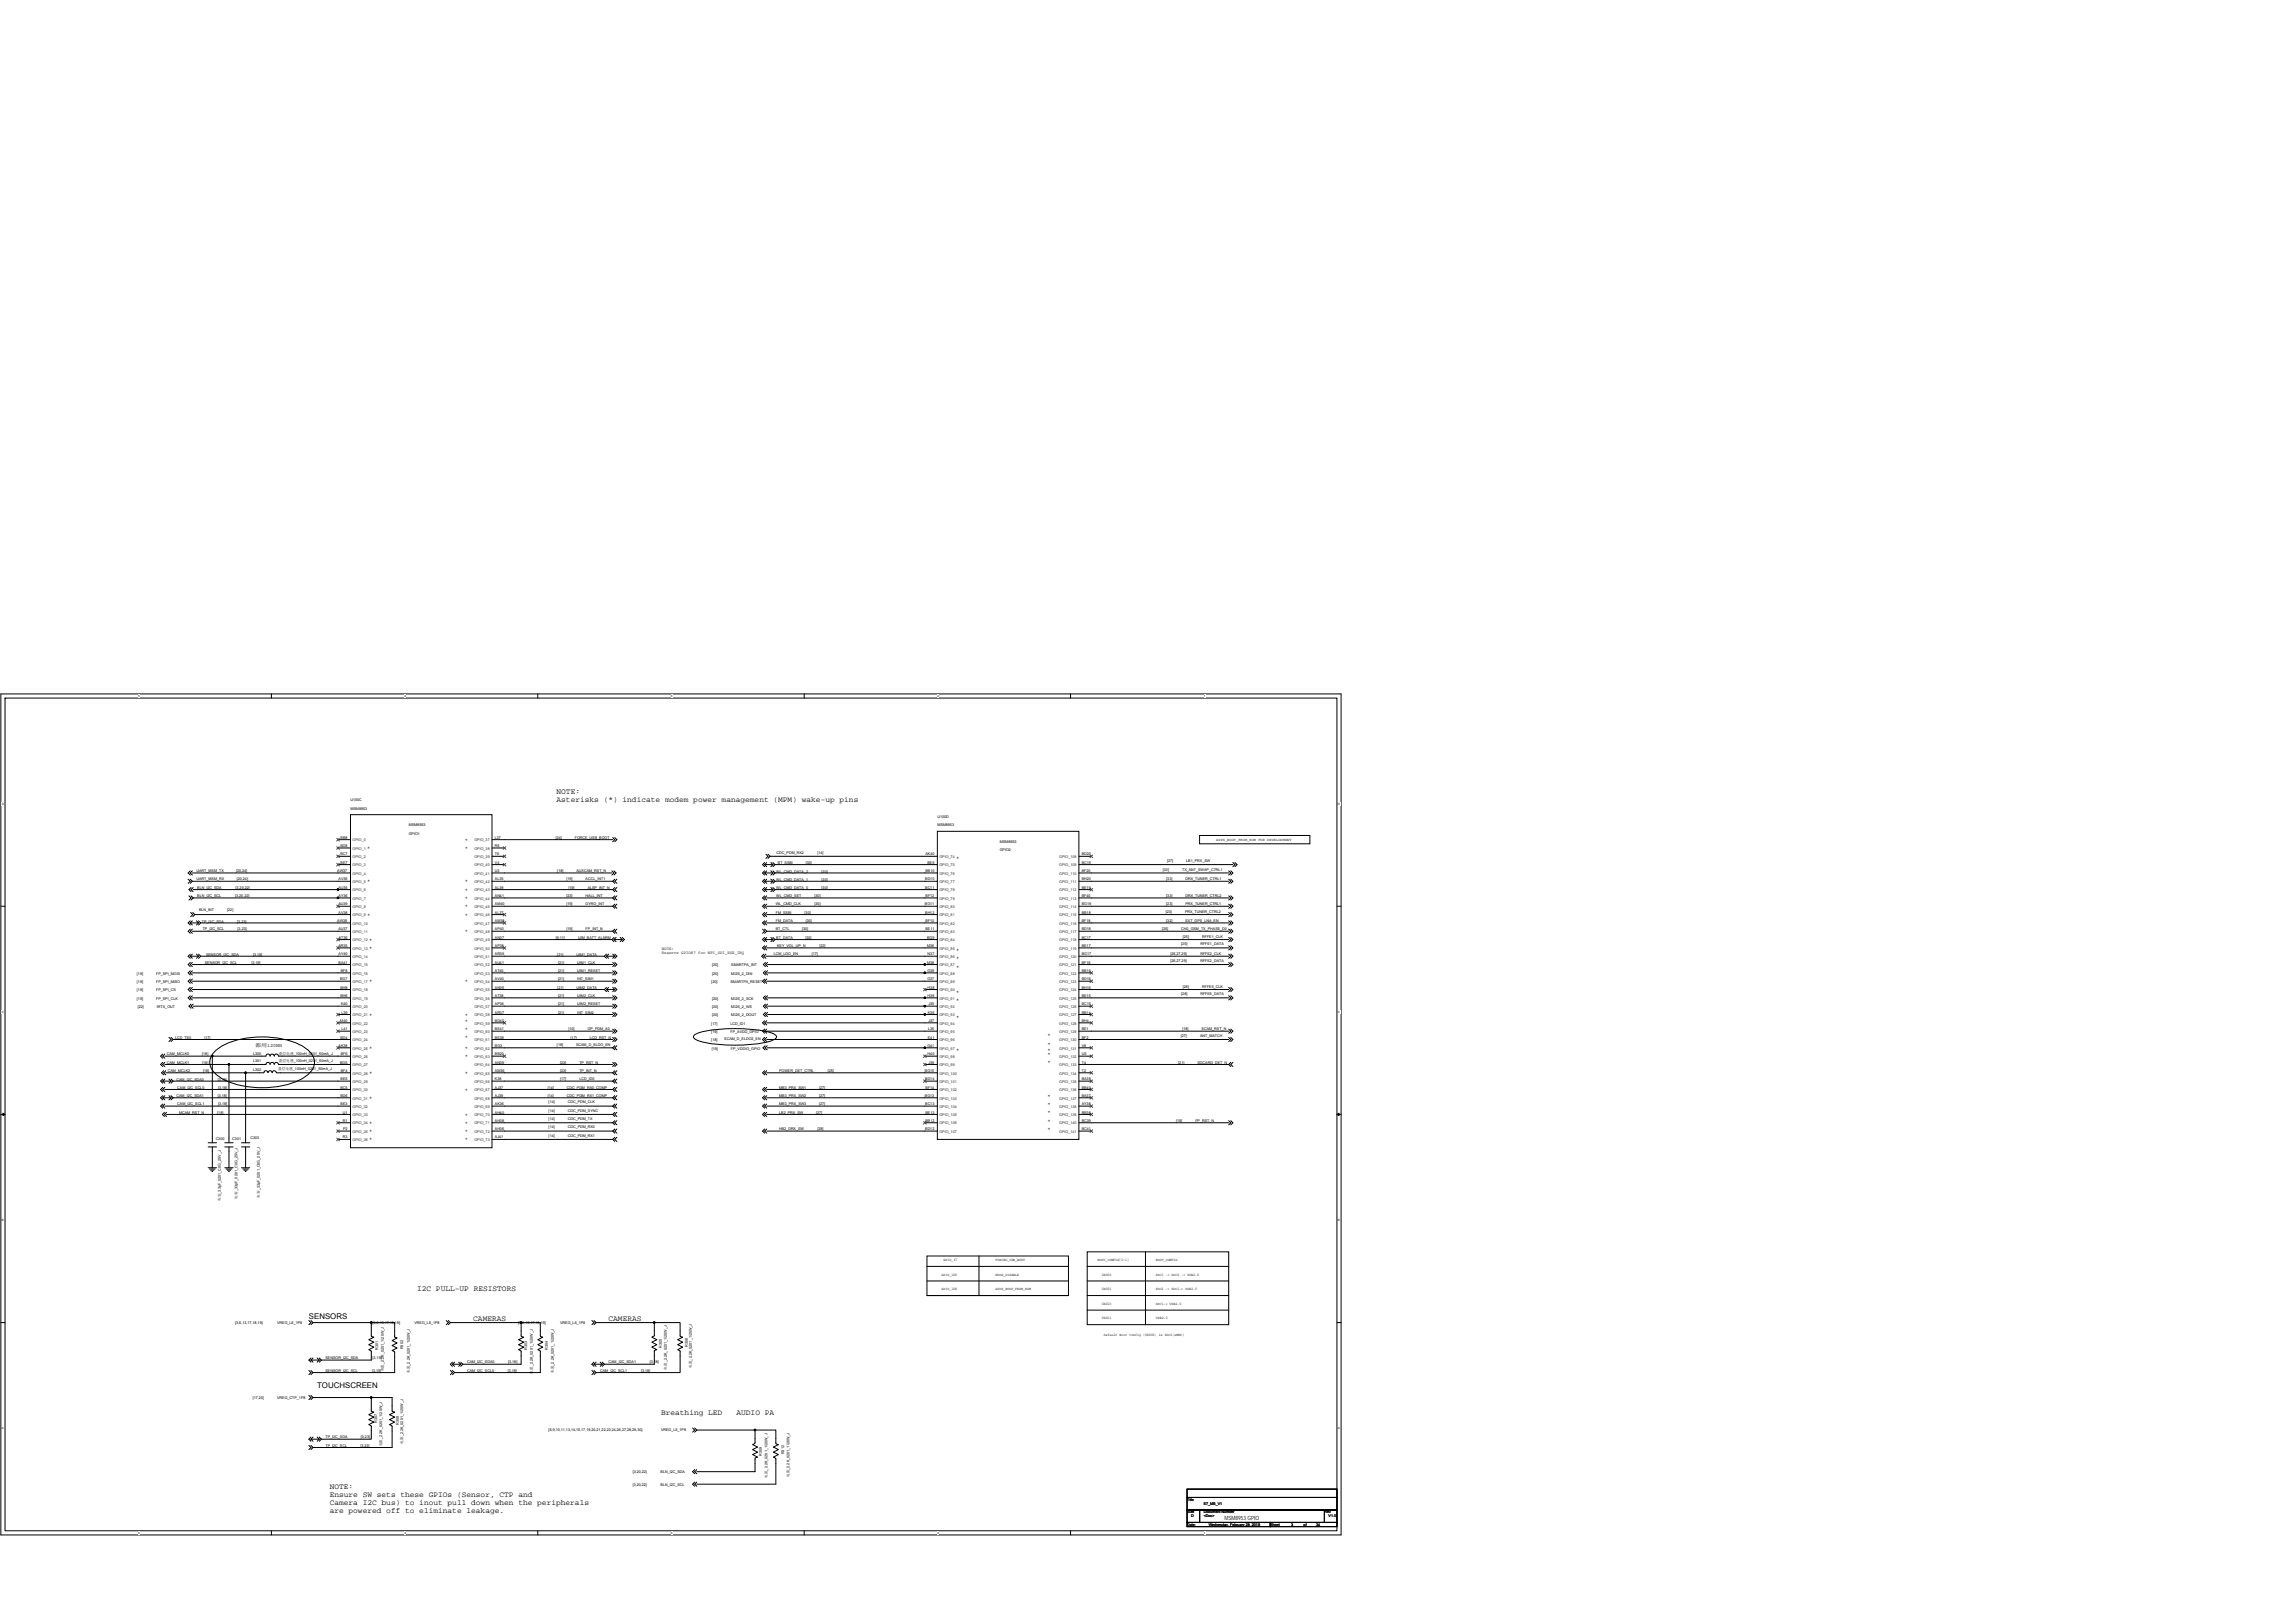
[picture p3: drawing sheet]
<svg xmlns="http://www.w3.org/2000/svg" width="420mm" height="297mm" viewBox="0 0 420 297" stroke-linecap="round" stroke-linejoin="round" font-family="sans-serif">
<defs><g id="words">
<g font-size="1.4">
<text x="101.9" y="145.3">NOTE:</text>
<text x="101.9" y="146.7">Asterisks (*) indicate modem power management (MPM) wake-up pins</text>
<text x="76.4" y="236.3">I2C PULL-UP RESISTORS</text>
<text x="56.5" y="241.4">SENSORS</text>
<text x="86.6" y="241.7">CAMERAS</text>
<text x="111.4" y="241.7">CAMERAS</text>
<text x="58.1" y="254">TOUCHSCREEN</text>
<text x="121" y="258.9">Breathing LED</text>
<text x="134.8" y="258.9">AUDIO PA</text>
<text x="60.4" y="272.5">NOTE:</text>
<text x="60.4" y="274">Ensure SW sets these GPIOs (Sensor, CTP and</text>
<text x="60.4" y="275.4">Camera I2C bus) to inout pull down when the peripherals</text>
<text x="60.4" y="276.9">are powered off to eliminate leakage.</text>
</g>
<text font-size="1.1" x="224.2" y="278.1">MSM8953 GPIO</text>
<g font-size="1">
<text x="67.2" y="155.6">*</text>
<text x="85.1" y="154.1">*</text>
<text x="85.1" y="155.6">*</text>
<text x="67.2" y="161.7">*</text>
<text x="85.1" y="161.7">*</text>
<text x="175" y="157.5">*</text>
<text x="67.2" y="167.8">*</text>
<text x="85.1" y="163.2">*</text>
<text x="85.1" y="164.7">*</text>
<text x="85.1" y="166.2">*</text>
<text x="85.1" y="167.8">*</text>
<text x="67.6" y="172.3">*</text>
<text x="67.6" y="173.9">*</text>
<text x="85.1" y="170.8">*</text>
<text x="67.6" y="180">*</text>
<text x="85.1" y="180">*</text>
<text x="175" y="174.2">*</text>
<text x="175" y="175.8">*</text>
<text x="175" y="177.3">*</text>
<text x="175" y="181.9">*</text>
<text x="175" y="183.4">*</text>
<text x="67.6" y="186.1">*</text>
<text x="85.1" y="186.1">*</text>
<text x="85.1" y="187.2">*</text>
<text x="85.1" y="188.7">*</text>
<text x="85.1" y="190.2">*</text>
<text x="175" y="186.4">*</text>
<text x="191.8" y="189.9">*</text>
<text x="191.8" y="191.4">*</text>
<text x="67.6" y="192.2">*</text>
<text x="67.6" y="196.7">*</text>
<text x="85.1" y="196.7">*</text>
<text x="85.1" y="192.2">*</text>
<text x="85.1" y="193.7">*</text>
<text x="175" y="192.5">*</text>
<text x="191.8" y="192.5">*</text>
<text x="191.8" y="193.3">*</text>
<text x="191.8" y="194.8">*</text>
<text x="67.6" y="201.3">*</text>
<text x="85.1" y="199.8">*</text>
<text x="191.8" y="200.9">*</text>
<text x="191.8" y="202.4">*</text>
<text x="191.8" y="204">*</text>
<text x="67.6" y="205.9">*</text>
<text x="67.6" y="207.4">*</text>
<text x="67.6" y="208.9">*</text>
<text x="85.1" y="208.9">*</text>
<text x="85.1" y="207.4">*</text>
<text x="85.1" y="205.9">*</text>
<text x="85.1" y="204.3">*</text>
<text x="191.8" y="205.5">*</text>
<text x="191.8" y="207">*</text>
</g>
<text font-size=".9" x="46.7" y="191.6">都用120NH</text>
<g font-size=".7">
<text x="64.2" y="146.7">U100C</text>
<text x="64.2" y="148.2">MSM8953</text>
<text x="171.6" y="149.7">U100D</text>
<text x="62.3" y="155">BD8</text>
<text x="62.4" y="153.5">BB8</text>
<text x="74.8" y="152.8">GPIO1</text>
<text x="74.8" y="151.2">MSM8953</text>
<text x="90.6" y="155">R5</text>
<text x="90.6" y="153.5">L37</text>
<text x="101.7" y="153.5">[24]</text>
<text x="105.2" y="153.5">FORCE_USB_BOOT</text>
<text x="171.6" y="151.2">MSM8953</text>
<text x="183" y="155.8">GPIO2</text>
<text x="183" y="154.3">MSM8953</text>
<text x="222.7" y="153.9">APPS_BOOT_FROM_ROM FOR DEVELOPMENT</text>
<text x="36" y="161.1">UART_MSM_RX</text>
<text x="36" y="159.6">UART_MSM_TX</text>
<text x="43.2" y="159.6">[20,24]</text>
<text x="43.4" y="161.1">[20,24]</text>
<text x="61.8" y="159.6">AW37</text>
<text x="62" y="161.1">AV36</text>
<text x="62.3" y="156.5">BC7</text>
<text x="62.4" y="158.1">BE7</text>
<text x="90.6" y="161.1">AL35</text>
<text x="90.6" y="159.6">U3</text>
<text x="90.6" y="158.1">V4</text>
<text x="90.6" y="156.5">T6</text>
<text x="102" y="159.6">[18]</text>
<text x="103.7" y="161.1">[19]</text>
<text x="105.5" y="159.6">AUXCAM_RST_N</text>
<text x="107.2" y="161.1">ACCL_INT1</text>
<text x="142.1" y="161.2">WL_CMD_DATA_1</text>
<text x="142.1" y="159.7">WL_CMD_DATA_2</text>
<text x="142.2" y="156.3">CDC_PDM_RX2</text>
<text x="142.4" y="158.2">BT_SSBI</text>
<text x="147.5" y="158.2">[30]</text>
<text x="149.7" y="156.3">[14]</text>
<text x="150.4" y="161.2">[30]</text>
<text x="150.4" y="159.7">[30]</text>
<text x="169.4" y="161.1">BD10</text>
<text x="169.4" y="159.6">BB10</text>
<text x="169.4" y="156.5">AK40</text>
<text x="169.8" y="158.1">BE9</text>
<text x="198" y="161.1">BH20</text>
<text x="198" y="159.6">BF20</text>
<text x="198" y="158.1">BC19</text>
<text x="198" y="156.5">BD20</text>
<text x="212.9" y="159.3">[33]</text>
<text x="213.5" y="161.1">[33]</text>
<text x="213.7" y="157.8">[27]</text>
<text x="216.4" y="159.3">TX_ANT_SWAP_CTRL1</text>
<text x="217" y="161.1">DRX_TUNER_CTRL1</text>
<text x="217.2" y="157.8">LB1_PRX_SW</text>
<text x="36.1" y="164.2">BLN_I2C_SCL</text>
<text x="36.1" y="162.7">BLN_I2C_SDA</text>
<text x="36.4" y="166.8">BLN_INT</text>
<text x="41.6" y="166.8">[22]</text>
<text x="43.1" y="164.2">[3,20,22]</text>
<text x="43.1" y="162.7">[3,20,22]</text>
<text x="61.9" y="165.7">AU39</text>
<text x="61.9" y="162.6">AU35</text>
<text x="62" y="164.2">AY36</text>
<text x="62" y="167.2">AV38</text>
<text x="90.6" y="167.2">AL37</text>
<text x="90.6" y="165.7">AM40</text>
<text x="90.6" y="162.6">AL39</text>
<text x="90.6" y="164.2">AN41</text>
<text x="103.7" y="165.7">[19]</text>
<text x="103.7" y="164.2">[23]</text>
<text x="104.1" y="162.7">[19]</text>
<text x="107.2" y="165.7">GYRO_INT</text>
<text x="107.2" y="164.2">HALL_INT</text>
<text x="107.6" y="162.7">ALSP_INT_N</text>
<text x="142" y="165.7">WL_CMD_CLK</text>
<text x="142" y="167.2">FM_SSBI</text>
<text x="142.1" y="162.8">WL_CMD_DATA_0</text>
<text x="142.1" y="164.2">WL_CMD_SET</text>
<text x="147.3" y="167.2">[30]</text>
<text x="149.1" y="165.7">[30]</text>
<text x="149.1" y="164.2">[30]</text>
<text x="150.4" y="162.8">[30]</text>
<text x="169.3" y="165.7">BG11</text>
<text x="169.4" y="167.2">BH12</text>
<text x="169.4" y="162.6">BC11</text>
<text x="169.4" y="164.2">BF12</text>
<text x="198" y="167.2">BB18</text>
<text x="198" y="165.7">BG19</text>
<text x="198" y="164.2">BF40</text>
<text x="198" y="162.6">BE19</text>
<text x="213.4" y="167.1">[23]</text>
<text x="213.5" y="165.7">[23]</text>
<text x="213.5" y="164.2">[33]</text>
<text x="216.9" y="167.1">PRX_TUNER_CTRL2</text>
<text x="217" y="165.7">PRX_TUNER_CTRL1</text>
<text x="217" y="164.2">DRX_TUNER_CTRL2</text>
<text x="37" y="168.8">TP_I2C_SDA</text>
<text x="37.1" y="170.3">TP_I2C_SCL</text>
<text x="43.4" y="168.8">[3,23]</text>
<text x="43.5" y="170.3">[3,23]</text>
<text x="61.8" y="168.7">AW39</text>
<text x="61.9" y="170.3">AU37</text>
<text x="61.9" y="173.3">AR35</text>
<text x="62" y="171.8">AT36</text>
<text x="90.6" y="173.3">AP38</text>
<text x="90.6" y="171.8">AN37</text>
<text x="90.6" y="170.3">AP40</text>
<text x="90.6" y="168.7">AM38</text>
<text x="101.7" y="171.9">[9,11]</text>
<text x="103.7" y="170.3">[19]</text>
<text x="105.8" y="171.9">UIM_BATT_ALARM</text>
<text x="107.2" y="170.3">FP_INT_N</text>
<text x="121.2" y="173.9">NOTE:</text>
<text x="142" y="170.3">BT_CTL</text>
<text x="142" y="168.8">FM_DATA</text>
<text x="142.1" y="171.9">BT_DATA</text>
<text x="142.3" y="173.3">KEY_VOL_UP_N</text>
<text x="146.8" y="170.3">[30]</text>
<text x="147.5" y="171.9">[30]</text>
<text x="147.5" y="168.8">[30]</text>
<text x="150" y="173.3">[22]</text>
<text x="169.4" y="170.3">BE11</text>
<text x="169.4" y="168.7">BF10</text>
<text x="169.7" y="171.8">BG9</text>
<text x="169.7" y="173.3">M36</text>
<text x="198" y="173.3">BE17</text>
<text x="198" y="171.8">BC17</text>
<text x="198" y="170.3">BD18</text>
<text x="198" y="168.7">BF18</text>
<text x="212.8" y="170.1">[25]</text>
<text x="213.5" y="168.8">[32]</text>
<text x="216.3" y="173">[25]</text>
<text x="216.3" y="170.1">CH0_GSM_TX_PHASE_D0</text>
<text x="216.6" y="171.7">[25]</text>
<text x="217" y="168.8">EXT_GPS_LNA_EN</text>
<text x="219.8" y="173">RFFE1_DATA</text>
<text x="220.1" y="171.7">RFFE1_CLK</text>
<text x="25.1" y="178.4">[19]</text>
<text x="25.1" y="179.9">[19]</text>
<text x="28.6" y="178.4">FP_SPI_MOSI</text>
<text x="28.6" y="179.9">FP_SPI_MISO</text>
<text x="37.5" y="176.4">SENSOR_I2C_SCL</text>
<text x="37.7" y="174.9">SENSOR_I2C_SDA</text>
<text x="46" y="176.4">[3,19]</text>
<text x="46.3" y="174.9">[3,19]</text>
<text x="62" y="174.8">AY40</text>
<text x="62" y="176.4">BA41</text>
<text x="62.3" y="179.4">BG7</text>
<text x="62.4" y="177.9">BF8</text>
<text x="90.6" y="179.4">AV40</text>
<text x="90.6" y="177.9">AT40</text>
<text x="90.6" y="176.4">AU41</text>
<text x="90.6" y="174.8">AR39</text>
<text x="102" y="174.9">[21]</text>
<text x="102.2" y="177.9">[21]</text>
<text x="102.2" y="176.4">[21]</text>
<text x="102.2" y="179.4">[21]</text>
<text x="105.5" y="174.9">UIM1_DATA</text>
<text x="105.7" y="177.9">UIM1_RESET</text>
<text x="105.7" y="176.4">UIM1_CLK</text>
<text x="105.7" y="179.4">INT_SIM1</text>
<text x="121.2" y="174.7">Reserve GPIO87 for NFC_SPI_ESE_IRQ</text>
<text x="130.2" y="179.9">[20]</text>
<text x="130.4" y="178.4">[20]</text>
<text x="130.4" y="176.8">[20]</text>
<text x="133.7" y="179.9">SMARTPA_RESET</text>
<text x="133.9" y="178.4">MI2S_2_DIN</text>
<text x="133.9" y="176.8">SMARTPA_INT</text>
<text x="141.7" y="174.9">LCM_LDO_EN</text>
<text x="148.6" y="174.9">[17]</text>
<text x="169.7" y="176.4">M38</text>
<text x="169.8" y="179.4">G37</text>
<text x="169.8" y="177.9">G39</text>
<text x="169.8" y="174.8">N37</text>
<text x="198" y="179.4">BD16</text>
<text x="198" y="177.9">BB16</text>
<text x="198" y="176.4">BF16</text>
<text x="198" y="174.8">BG17</text>
<text x="214.3" y="174.7">[26,27,29]</text>
<text x="214.3" y="176.1">[26,27,29]</text>
<text x="219.8" y="174.7">RFFE2_CLK</text>
<text x="219.8" y="176.1">RFFE2_DATA</text>
<text x="25.1" y="182.9">[19]</text>
<text x="25.1" y="181.4">[19]</text>
<text x="25.2" y="184.5">[22]</text>
<text x="28.6" y="182.9">FP_SPI_CLK</text>
<text x="28.6" y="181.4">FP_SPI_CS</text>
<text x="28.7" y="184.5">IRTX_OUT</text>
<text x="62.3" y="182.5">BH6</text>
<text x="62.3" y="180.9">BH8</text>
<text x="62.4" y="184">K40</text>
<text x="62.5" y="185.5">L39</text>
<text x="90.6" y="180.9">AN35</text>
<text x="90.6" y="185.5">AR37</text>
<text x="90.6" y="184">AP36</text>
<text x="90.6" y="182.5">AT38</text>
<text x="102" y="181">[21]</text>
<text x="102.2" y="182.5">[21]</text>
<text x="102.2" y="184">[21]</text>
<text x="102.2" y="185.5">[21]</text>
<text x="105.5" y="181">UIM2_DATA</text>
<text x="105.7" y="182.5">UIM2_CLK</text>
<text x="105.7" y="184">UIM2_RESET</text>
<text x="105.7" y="185.5">INT_SIM2</text>
<text x="130.4" y="182.9">[20]</text>
<text x="130.4" y="184.5">[20]</text>
<text x="130.4" y="186">[20]</text>
<text x="133.9" y="182.9">MI2S_2_SCK</text>
<text x="133.9" y="184.5">MI2S_2_WS</text>
<text x="133.9" y="186">MI2S_2_DOUT</text>
<text x="169.8" y="182.5">H36</text>
<text x="169.8" y="180.9">H38</text>
<text x="169.9" y="185.5">K36</text>
<text x="170" y="184">J35</text>
<text x="198" y="185.5">BB14</text>
<text x="198" y="184">BC15</text>
<text x="198" y="182.5">BE15</text>
<text x="198" y="180.9">BH16</text>
<text x="216.3" y="182.2">[28]</text>
<text x="216.6" y="180.8">[28]</text>
<text x="219.8" y="182.2">RFFE5_DATA</text>
<text x="220.1" y="180.8">RFFE5_CLK</text>
<text x="32.1" y="190.1">LCD_TE0</text>
<text x="37.4" y="190.1">[17]</text>
<text x="62" y="191.6">AK38</text>
<text x="62.3" y="187">M40</text>
<text x="62.3" y="190.1">BD4</text>
<text x="62.5" y="188.6">L41</text>
<text x="90.6" y="191.6">BG3</text>
<text x="90.6" y="190.1">BE39</text>
<text x="90.6" y="188.6">BE41</text>
<text x="90.6" y="187">BD40</text>
<text x="102" y="191.4">[18]</text>
<text x="104.1" y="188.6">[10]</text>
<text x="104.5" y="190.1">[17]</text>
<text x="105.5" y="191.4">SCAM_D_ELDO_EN</text>
<text x="107.6" y="188.6">GP_PDM_A0</text>
<text x="108" y="190.1">LCD_RST_N</text>
<text x="130.2" y="187.5">[17]</text>
<text x="130.2" y="189">[19]</text>
<text x="130.2" y="190.6">[18]</text>
<text x="132.6" y="190.4">SCAM_D_ELDO2_EN</text>
<text x="133.7" y="187.5">LCD_ID1</text>
<text x="133.7" y="189">FP_AVDD_GPIO</text>
<text x="169.8" y="191.6">G41</text>
<text x="169.9" y="190.1">E41</text>
<text x="169.9" y="188.6">L35</text>
<text x="170" y="187">J37</text>
<text x="198" y="191.6">V6</text>
<text x="198" y="190.1">BF2</text>
<text x="198" y="188.6">BE1</text>
<text x="198" y="187">BH4</text>
<text x="216.2" y="189.8">[27]</text>
<text x="216.5" y="188.6">[18]</text>
<text x="219.7" y="189.8">ANT_MATCH</text>
<text x="220" y="188.6">SCAM_RST_N</text>
<text x="30.6" y="194.7">CAM_MCLK1</text>
<text x="30.6" y="193.1">CAM_MCLK0</text>
<text x="30.7" y="196.2">CAM_MCLK2</text>
<text x="32.3" y="197.8">CAM_I2C_SDA0</text>
<text x="37" y="194.7">[18]</text>
<text x="37" y="193.1">[18]</text>
<text x="37.2" y="196.2">[18]</text>
<text x="39.9" y="197.8">[3,18]</text>
<text x="46.3" y="196">L302</text>
<text x="46.3" y="193">L300</text>
<text x="46.3" y="194.4">L301</text>
<text x="50.9" y="195.9">叠层电感_100nH_0201_50mA_J</text>
<text x="51.1" y="193">叠层电感_100nH_0201_50mA_J</text>
<text x="51.1" y="194.4">叠层电感_100nH_0201_50mA_J</text>
<text x="62.3" y="194.6">BG5</text>
<text x="62.4" y="197.7">BE5</text>
<text x="62.4" y="193.1">BF6</text>
<text x="62.4" y="196.2">BF4</text>
<text x="90.6" y="197.7">K38</text>
<text x="90.6" y="196.2">AM36</text>
<text x="90.6" y="194.6">AN39</text>
<text x="90.6" y="193.1">BB20</text>
<text x="102.6" y="194.7">[23]</text>
<text x="102.6" y="196.2">[23]</text>
<text x="102.6" y="197.7">[17]</text>
<text x="106.1" y="194.7">TP_RST_N</text>
<text x="106.1" y="196.2">TP_INT_N</text>
<text x="106.1" y="197.7">LCD_ID0</text>
<text x="130.3" y="192.1">[19]</text>
<text x="133.8" y="192.1">FP_VDDIO_GPIO</text>
<text x="142.7" y="196.2">POWER_DET_CTRL</text>
<text x="151.6" y="196.2">[25]</text>
<text x="169.3" y="196.2">BG15</text>
<text x="169.4" y="197.7">BD14</text>
<text x="169.8" y="193.1">H40</text>
<text x="170" y="194.6">J39</text>
<text x="198" y="197.7">BA39</text>
<text x="198" y="196.2">T2</text>
<text x="198" y="194.6">T4</text>
<text x="198" y="193.1">U5</text>
<text x="215.7" y="194.7">[21]</text>
<text x="219.2" y="194.7">SDCARD_DET_N</text>
<text x="32.3" y="200.9">CAM_I2C_SDA1</text>
<text x="32.5" y="202.3">CAM_I2C_SCL1</text>
<text x="32.5" y="199.2">CAM_I2C_SCL0</text>
<text x="32.8" y="203.8">MCAM_RST_N</text>
<text x="39.8" y="203.8">[18]</text>
<text x="39.9" y="200.9">[3,18]</text>
<text x="39.9" y="202.3">[3,18]</text>
<text x="39.9" y="199.2">[3,18]</text>
<text x="62.3" y="200.7">BD6</text>
<text x="62.3" y="199.2">BC5</text>
<text x="62.4" y="202.3">BE3</text>
<text x="62.8" y="203.8">U1</text>
<text x="90.6" y="203.8">AH40</text>
<text x="90.6" y="202.3">AK36</text>
<text x="90.6" y="200.7">AJ39</text>
<text x="90.6" y="199.2">AJ37</text>
<text x="100.3" y="199.2">[14]</text>
<text x="100.3" y="200.8">[14]</text>
<text x="100.4" y="201.9">[14]</text>
<text x="100.4" y="203.4">[14]</text>
<text x="103.8" y="199.2">CDC_PDM_RX0_COMP</text>
<text x="103.8" y="200.8">CDC_PDM_RX1_COMP</text>
<text x="103.9" y="201.9">CDC_PDM_CLK</text>
<text x="103.9" y="203.4">CDC_PDM_SYNC</text>
<text x="142.7" y="199.2">MB3_PRX_SW1</text>
<text x="142.7" y="200.8">MB3_PRX_SW2</text>
<text x="142.7" y="202.3">MB3_PRX_SW3</text>
<text x="142.7" y="203.8">LB2_PRX_SW</text>
<text x="149.4" y="203.8">[27]</text>
<text x="150" y="199.2">[27]</text>
<text x="150" y="200.8">[27]</text>
<text x="150" y="202.3">[27]</text>
<text x="169.3" y="200.7">BG13</text>
<text x="169.4" y="202.3">BC13</text>
<text x="169.4" y="203.8">BE13</text>
<text x="169.4" y="199.2">BF14</text>
<text x="198" y="203.8">BB38</text>
<text x="198" y="202.3">AY38</text>
<text x="198" y="200.7">BA37</text>
<text x="198" y="199.2">BB40</text>
<text x="39.5" y="208.7">C300</text>
<text x="42.5" y="208.7">C301</text>
<text x="45.9" y="208.5">C303</text>
<text x="62.8" y="208.4">R3</text>
<text x="62.8" y="205.3">R1</text>
<text x="62.8" y="206.8">P2</text>
<text x="90.6" y="208.4">AJ41</text>
<text x="90.6" y="205.3">AH38</text>
<text x="90.6" y="206.8">AH36</text>
<text x="100.4" y="205">[14]</text>
<text x="100.4" y="206.5">[14]</text>
<text x="100.4" y="208">[14]</text>
<text x="103.9" y="205">CDC_PDM_TX</text>
<text x="103.9" y="206.5">CDC_PDM_RX0</text>
<text x="103.9" y="208">CDC_PDM_RX1</text>
<text x="142.7" y="206.9">HB2_DRX_SW</text>
<text x="149.7" y="206.9">[28]</text>
<text x="169.4" y="206.8">BD12</text>
<text x="169.4" y="205.3">BB12</text>
<text x="198" y="206.8">BC41</text>
<text x="198" y="205.3">BC39</text>
<text x="215.3" y="205.3">[19]</text>
<text x="218.9" y="205.3">FP_RST_N</text>
<text x="40.4" y="219.8" transform="rotate(-90 40.4 219.8)">电容_33pF_0201_C0G_25V_J</text>
<text x="43.5" y="219.4" transform="rotate(-90 43.5 219.4)">电容_33pF_0201_C0G_25V_J</text>
<text x="47.6" y="219.2" transform="rotate(-90 47.6 219.2)">电容_33pF_0201_C0G_25V_J</text>
<text x="172.4" y="233.5">GPIO_106</text>
<text x="172.8" y="230.8">GPIO_37</text>
<text x="182.3" y="230.8">FORCED_USB_BOOT</text>
<text x="182.3" y="233.5">WDOG_DISABLE</text>
<text x="200.9" y="230.8">BOOT_CONFIG[3:1]</text>
<text x="201.7" y="233.5">0b000</text>
<text x="211.6" y="230.8">BOOT_CONFIG</text>
<text x="211.6" y="233.5">SDC1 -&gt; SDC2 -&gt; USB2.0</text>
<text x="172.4" y="236.2">GPIO_108</text>
<text x="182.3" y="236.2">APPS_BOOT_FROM_ROM</text>
<text x="201.7" y="236.2">0b001</text>
<text x="201.7" y="238.8">0b010</text>
<text x="211.6" y="236.2">SDC2 -&gt; SDC1-&gt; USB2.0</text>
<text x="211.6" y="238.8">SDC1-&gt; USB2.0</text>
<text x="43.1" y="242.3">[3,6,13,17,18,19]</text>
<text x="50.7" y="242.3">VREG_L6_1P8</text>
<text x="68.2" y="242.3">[3,6,13,17,18,19]</text>
<text x="75.9" y="242.3">VREG_L6_1P8</text>
<text x="94.9" y="242.3">[3,6,13,17,18,19]</text>
<text x="102.6" y="242.3">VREG_L6_1P8</text>
<text x="201.7" y="241.5">0b011</text>
<text x="202.1" y="244.5">Default Boot Config (0b000) is SDC1(eMMC)</text>
<text x="211.6" y="241.5">USB2.0</text>
<text x="59.6" y="248.8">SENSOR_I2C_SDA</text>
<text x="59.6" y="251.1">SENSOR_I2C_SCL</text>
<text x="68.1" y="251.1">[3,19]</text>
<text x="68.2" y="248.8">[3,19]</text>
<text x="69.2" y="247.1" transform="rotate(-90 69.2 247.1)">R301</text>
<text x="70.3" y="251" transform="rotate(-90 70.3 251)">电阻_2.2K_0201_1/20W_J</text>
<text x="73.8" y="246.9" transform="rotate(-90 73.8 246.9)">R302</text>
<text x="75" y="251.3" transform="rotate(-90 75 251.3)">电阻_2.2K_0201_1/20W_J</text>
<text x="85.5" y="249.5">CAM_I2C_SDA0</text>
<text x="85.5" y="251.1">CAM_I2C_SCL0</text>
<text x="93" y="251.1">[3,18]</text>
<text x="93" y="249.5">[3,18]</text>
<text x="96.5" y="247.1" transform="rotate(-90 96.5 247.1)">R303</text>
<text x="97.6" y="251.4" transform="rotate(-90 97.6 251.4)">电阻_2.2K_0201_1/20W_J</text>
<text x="100.3" y="247.1" transform="rotate(-90 100.3 247.1)">R304</text>
<text x="101.4" y="251.3" transform="rotate(-90 101.4 251.3)">电阻_2.2K_0201_1/20W_J</text>
<text x="109.9" y="251.1">CAM_I2C_SCL1</text>
<text x="111.4" y="249.5">CAM_I2C_SDA1</text>
<text x="117.4" y="251.1">[3,18]</text>
<text x="118.9" y="249.5">[3,18]</text>
<text x="121.2" y="246.6" transform="rotate(-90 121.2 246.6)">R305</text>
<text x="122.1" y="250.7" transform="rotate(-90 122.1 250.7)">电阻_2.2K_0201_1/20W_J</text>
<text x="125.9" y="246.5" transform="rotate(-90 125.9 246.5)">R306</text>
<text x="126.7" y="250.4" transform="rotate(-90 126.7 250.4)">电阻_2.2K_0201_1/20W_J</text>
<text x="46.3" y="256">[17,23]</text>
<text x="50.7" y="256">VREG_CTP_1P8</text>
<text x="59.6" y="263.2">TP_I2C_SDA</text>
<text x="66.1" y="263.2">[3,23]</text>
<text x="69.1" y="260.3" transform="rotate(-90 69.1 260.3)">R307</text>
<text x="73" y="260.8" transform="rotate(-90 73 260.8)">R308</text>
<text x="100.4" y="262">[6,9,10,11,13,14,15,17,19,20,21,22,23,24,26,27,28,29,30]</text>
<text x="121" y="262">VREG_L5_1P8</text>
<text x="59.6" y="264.8">TP_I2C_SCL</text>
<text x="66" y="264.8">[3,23]</text>
<text x="70" y="264.7" transform="rotate(-90 70 264.7)">电阻_2.2K_0201_1/20W_J</text>
<text x="73.8" y="264.2" transform="rotate(-90 73.8 264.2)">电阻_2.2K_0201_1/20W_J</text>
<text x="115.8" y="269.6">[3,20,22]</text>
<text x="120.9" y="269.6">BLN_I2C_SDA</text>
<text x="139.5" y="266.4" transform="rotate(-90 139.5 266.4)">R309</text>
<text x="143.6" y="266.1" transform="rotate(-90 143.6 266.1)">R312</text>
<text x="115.8" y="271.9">[3,20,22]</text>
<text x="120.9" y="271.9">BLN_I2C_SCL</text>
<text x="140.5" y="270.5" transform="rotate(-90 140.5 270.5)">电阻_2.2K_0201_1/20W_J</text>
<text x="144.5" y="270.3" transform="rotate(-90 144.5 270.3)">电阻_2.2K_0201_1/20W_J</text>
<text x="217.3" y="274.7">Title</text>
<text x="220.4" y="275.4">E7_MB_V1</text>
<text x="217.3" y="277">Size</text>
<text x="217.3" y="279.3">Date:</text>
<text x="218.1" y="277.7">D</text>
<text x="220.4" y="277">Document Number</text>
<text x="220.4" y="277.7">&lt;Doc&gt;</text>
<text x="221.3" y="279.3">Wednesday, February 28, 2018</text>
<text x="232.6" y="279.3">Sheet</text>
<text x="236.4" y="279.3">3</text>
<text x="238.7" y="279.3">of</text>
<text x="240.9" y="279.3">34</text>
<text x="242.5" y="277">Rev</text>
<text x="243.2" y="277.7">V1.0</text>
</g>
<g font-size=".7" fill="#333">
<text x="64.5" y="155.5">GPIO_1</text>
<text x="64.5" y="154">GPIO_0</text>
<text x="86.9" y="155.5">GPIO_38</text>
<text x="86.9" y="154">GPIO_37</text>
<text x="64.5" y="160.1">GPIO_4</text>
<text x="64.5" y="161.6">GPIO_5</text>
<text x="64.5" y="157">GPIO_2</text>
<text x="64.5" y="158.6">GPIO_3</text>
<text x="86.9" y="161.6">GPIO_42</text>
<text x="86.9" y="160.1">GPIO_41</text>
<text x="86.9" y="158.6">GPIO_40</text>
<text x="86.9" y="157">GPIO_39</text>
<text x="172" y="161.6">GPIO_77</text>
<text x="172" y="160.1">GPIO_76</text>
<text x="172" y="158.6">GPIO_75</text>
<text x="172" y="157">GPIO_74</text>
<text x="193.9" y="161.6">GPIO_111</text>
<text x="193.9" y="160.1">GPIO_110</text>
<text x="193.9" y="158.6">GPIO_109</text>
<text x="193.9" y="157">GPIO_108</text>
<text x="64.5" y="164.7">GPIO_7</text>
<text x="64.5" y="166.2">GPIO_8</text>
<text x="64.5" y="163.1">GPIO_6</text>
<text x="64.5" y="167.7">GPIO_9</text>
<text x="86.9" y="167.7">GPIO_46</text>
<text x="86.9" y="166.2">GPIO_45</text>
<text x="86.9" y="163.1">GPIO_43</text>
<text x="86.9" y="164.7">GPIO_44</text>
<text x="172" y="167.7">GPIO_81</text>
<text x="172" y="166.2">GPIO_80</text>
<text x="172" y="164.7">GPIO_79</text>
<text x="172" y="163.1">GPIO_78</text>
<text x="193.9" y="167.7">GPIO_115</text>
<text x="193.9" y="166.2">GPIO_114</text>
<text x="193.9" y="164.7">GPIO_113</text>
<text x="193.9" y="163.1">GPIO_112</text>
<text x="64.5" y="169.2">GPIO_10</text>
<text x="64.5" y="170.8">GPIO_11</text>
<text x="64.5" y="173.8">GPIO_13</text>
<text x="64.5" y="172.3">GPIO_12</text>
<text x="86.9" y="173.8">GPIO_50</text>
<text x="86.9" y="172.3">GPIO_49</text>
<text x="86.9" y="170.8">GPIO_48</text>
<text x="86.9" y="169.2">GPIO_47</text>
<text x="172" y="173.8">GPIO_85</text>
<text x="172" y="172.3">GPIO_84</text>
<text x="172" y="170.8">GPIO_83</text>
<text x="172" y="169.2">GPIO_82</text>
<text x="193.9" y="173.8">GPIO_119</text>
<text x="193.9" y="172.3">GPIO_118</text>
<text x="193.9" y="170.8">GPIO_117</text>
<text x="193.9" y="169.2">GPIO_116</text>
<text x="64.5" y="179.9">GPIO_17</text>
<text x="64.5" y="178.4">GPIO_16</text>
<text x="64.5" y="175.3">GPIO_14</text>
<text x="64.5" y="176.8">GPIO_15</text>
<text x="86.9" y="179.9">GPIO_54</text>
<text x="86.9" y="178.4">GPIO_53</text>
<text x="86.9" y="176.8">GPIO_52</text>
<text x="86.9" y="175.3">GPIO_51</text>
<text x="172" y="179.9">GPIO_89</text>
<text x="172" y="178.4">GPIO_88</text>
<text x="172" y="176.8">GPIO_87</text>
<text x="172" y="175.3">GPIO_86</text>
<text x="193.9" y="179.9">GPIO_123</text>
<text x="193.9" y="178.4">GPIO_122</text>
<text x="193.9" y="176.8">GPIO_121</text>
<text x="193.9" y="175.3">GPIO_120</text>
<text x="64.5" y="186">GPIO_21</text>
<text x="64.5" y="184.5">GPIO_20</text>
<text x="64.5" y="182.9">GPIO_19</text>
<text x="64.5" y="181.4">GPIO_18</text>
<text x="86.9" y="181.4">GPIO_55</text>
<text x="86.9" y="186">GPIO_58</text>
<text x="86.9" y="184.5">GPIO_57</text>
<text x="86.9" y="182.9">GPIO_56</text>
<text x="172" y="186">GPIO_93</text>
<text x="172" y="184.5">GPIO_92</text>
<text x="172" y="182.9">GPIO_91</text>
<text x="172" y="181.4">GPIO_90</text>
<text x="193.9" y="186">GPIO_127</text>
<text x="193.9" y="184.5">GPIO_126</text>
<text x="193.9" y="182.9">GPIO_125</text>
<text x="193.9" y="181.4">GPIO_124</text>
<text x="64.5" y="190.6">GPIO_24</text>
<text x="64.5" y="189">GPIO_23</text>
<text x="64.5" y="187.5">GPIO_22</text>
<text x="86.9" y="190.6">GPIO_61</text>
<text x="86.9" y="189">GPIO_60</text>
<text x="86.9" y="187.5">GPIO_59</text>
<text x="172" y="190.6">GPIO_96</text>
<text x="172" y="189">GPIO_95</text>
<text x="172" y="187.5">GPIO_94</text>
<text x="193.9" y="190.6">GPIO_130</text>
<text x="193.9" y="189">GPIO_129</text>
<text x="193.9" y="187.5">GPIO_128</text>
<text x="64.5" y="193.6">GPIO_26</text>
<text x="64.5" y="192.1">GPIO_25</text>
<text x="64.5" y="196.7">GPIO_28</text>
<text x="64.5" y="195.1">GPIO_27</text>
<text x="86.9" y="196.7">GPIO_65</text>
<text x="86.9" y="195.1">GPIO_64</text>
<text x="86.9" y="193.6">GPIO_63</text>
<text x="86.9" y="192.1">GPIO_62</text>
<text x="172" y="196.7">GPIO_100</text>
<text x="172" y="195.1">GPIO_99</text>
<text x="172" y="193.6">GPIO_98</text>
<text x="172" y="192.1">GPIO_97</text>
<text x="193.9" y="196.7">GPIO_134</text>
<text x="193.9" y="195.1">GPIO_133</text>
<text x="193.9" y="193.6">GPIO_132</text>
<text x="193.9" y="192.1">GPIO_131</text>
<text x="64.5" y="202.8">GPIO_32</text>
<text x="64.5" y="201.2">GPIO_31</text>
<text x="64.5" y="199.7">GPIO_30</text>
<text x="64.5" y="198.2">GPIO_29</text>
<text x="86.9" y="202.8">GPIO_69</text>
<text x="86.9" y="201.2">GPIO_68</text>
<text x="86.9" y="199.7">GPIO_67</text>
<text x="86.9" y="198.2">GPIO_66</text>
<text x="172" y="202.8">GPIO_104</text>
<text x="172" y="201.2">GPIO_103</text>
<text x="172" y="199.7">GPIO_102</text>
<text x="172" y="198.2">GPIO_101</text>
<text x="193.9" y="202.8">GPIO_138</text>
<text x="193.9" y="201.2">GPIO_137</text>
<text x="193.9" y="199.7">GPIO_136</text>
<text x="193.9" y="198.2">GPIO_135</text>
<text x="64.5" y="208.9">GPIO_36</text>
<text x="64.5" y="207.3">GPIO_35</text>
<text x="64.5" y="205.8">GPIO_34</text>
<text x="64.5" y="204.3">GPIO_33</text>
<text x="86.9" y="208.9">GPIO_73</text>
<text x="86.9" y="204.3">GPIO_70</text>
<text x="86.9" y="205.8">GPIO_71</text>
<text x="86.9" y="207.3">GPIO_72</text>
<text x="172" y="207.3">GPIO_107</text>
<text x="172" y="205.8">GPIO_106</text>
<text x="172" y="204.3">GPIO_105</text>
<text x="193.9" y="207.3">GPIO_141</text>
<text x="193.9" y="205.8">GPIO_140</text>
<text x="193.9" y="204.3">GPIO_139</text>
</g>
<g font-size=".5">
<text x="25.3" y="127.6">5</text>
<text x="74.1" y="127.6">4</text>
<text x="122.8" y="127.6">3</text>
<text x="171.6" y="127.6">2</text>
<text x="220.4" y="127.6">1</text>
<text x=".3" y="147.3">D</text>
<text x="245" y="147.3">D</text>
<text x=".3" y="185.4">C</text>
<text x="245" y="185.4">C</text>
<text x=".3" y="223.5">B</text>
<text x="245" y="223.5">B</text>
<text x=".3" y="261.6">A</text>
<text x="245" y="261.6">A</text>
<text x="25.3" y="280.7">5</text>
<text x="74.1" y="280.7">4</text>
<text x="122.8" y="280.7">3</text>
<text x="171.6" y="280.7">2</text>
<text x="220.4" y="280.7">1</text>
</g>
</g></defs>
<path d="M.2 127h245.3v153.9h-245.3zM.9 127.8h243.9v152.4h-243.9z" fill="none" stroke="#000" stroke-width=".18"/>
<g fill="#fff">
<path d="M25.3 127.1h.3v.6h-.3z"/>
<path d="M25.3 280.2h.3v.6h-.3z"/>
</g>
<path d="M49.7 127v.8M49.7 280.2v.7" fill="none" stroke="#000" stroke-width=".18"/>
<g fill="#fff">
<path d="M74.1 127.1h.3v.6h-.3z"/>
<path d="M74.1 280.2h.3v.6h-.3z"/>
</g>
<path d="M98.5 127v.8M98.5 280.2v.7" fill="none" stroke="#000" stroke-width=".18"/>
<g fill="#fff">
<path d="M122.8 127.1h.3v.6h-.3z"/>
<path d="M122.8 280.2h.3v.6h-.3z"/>
</g>
<path d="M147.2 127v.8M147.2 280.2v.7" fill="none" stroke="#000" stroke-width=".18"/>
<g fill="#fff">
<path d="M171.6 127.1h.3v.6h-.3z"/>
<path d="M171.6 280.2h.3v.6h-.3z"/>
</g>
<path d="M196 127v.8M196 280.2v.7" fill="none" stroke="#000" stroke-width=".18"/>
<g fill="#fff">
<path d="M220.4 127.1h.3v.6h-.3z"/>
<path d="M220.4 280.2h.3v.6h-.3z"/>
<path d="M.3 146.8h.4v.6h-.4z"/>
<path d="M245 146.8h.3v.6h-.3z"/>
<path d="M.3 184.9h.4v.6h-.4z"/>
<path d="M245 184.9h.3v.6h-.3z"/>
</g>
<path d="M.2 165.9h.7M244.8 165.9h.7" fill="none" stroke="#000" stroke-width=".18"/>
<g fill="#fff">
<path d="M.3 223h.4v.6h-.4z"/>
<path d="M245 223h.3v.6h-.3z"/>
</g>
<path d="M.2 204h.7M244.8 204h.7" fill="none" stroke="#000" stroke-width=".18"/>
<path d="M.5 203.7l.4 .3-.4 .2zM244.8 204l.3-.3v.5z" fill="#000" stroke="#000" stroke-width=".18"/>
<g fill="#fff">
<path d="M.3 261.1h.4v.6h-.4z"/>
<path d="M245 261.1h.3v.6h-.3z"/>
</g>
<g fill="none" stroke="#000" stroke-width=".18">
<path d="M34.8 159.4l-.4 .4 .4 .3M35.2 159.4l-.4 .4 .4 .3M35.2 159.8h29M61.9 156.7h2.3M61.9 155.2h2.3M61.9 153.7h2.3M61.9 158.2h2.3M64.2 149.1h25.9v61h-25.9zM90.1 158.2h2.3M90.1 156.7h2.3M90.1 155.2h2.3M90.1 153.7h22.1"/>
<path d="M112 159.8h-21.9M112 159.4l.4 .4-.4 .3M112.2 153.3l.4 .4-.4 .4M112.4 159.4l.4 .4-.4 .3M112.6 153.3l.3 .4-.3 .4M140 158.2l.4 .4M140 158.2h1.5M140 159.8l.4 .3M140 159.8h1.5M140 157.9l-.4 .3 .4 .4M140 159.4l-.4 .4 .4 .3M140.2 156.3l.4 .4-.4 .4"/>
<path d="M140.4 157.9l-.4 .3M140.4 159.4l-.4 .4M140.6 156.3l.4 .4M141 156.7l-.4 .4M141.1 157.9l.4 .3M141.1 159.4l.4 .4M141.5 157.9l.4 .3M141.5 159.4l.4 .4M141.5 158.2l-.4 .4M141.5 159.8l-.4 .3M141.9 158.2l-.4 .4M141.9 159.8l-.4 .3"/>
<path d="M141.9 159.8h29.7M141.9 158.2h29.7M171.6 152.1h25.9v56.4h-25.9zM171.6 156.7h-30.6M197.5 156.7h2.3M219.6 152.9h20.2v1.5h-20.2zM224.9 159.4l.4 .4-.4 .3M224.9 159.8h-27.4M225.3 159.4l.4 .4-.4 .3M225.7 158.2h-28.2M225.7 157.9l.4 .3-.4 .4M226.1 157.9l.4 .3-.4 .4"/>
<path d="M34.4 160.9l.4 .4-.4 .4M34.6 164l.4 .3-.4 .4M34.8 160.9l.4 .4M34.8 168.5l-.4 .4 .4 .4M34.8 170.1l-.4 .3 .4 .4M34.8 174.6l-.4 .4 .4 .4M34.8 176.1l-.4 .4 .4 .4M34.8 177.7l-.4 .4 .4 .3M34.8 179.2l-.4 .4 .4 .4M34.8 168.9l.4 .4M34.8 168.9h1.6M34.8 175l.4 .4"/>
<path d="M34.8 175h1.6M34.9 167l.4 .4-.4 .4M35 162.4l-.4 .4 .4 .4M35 164l.4 .3M35.2 170.4h29M35.2 176.5h29M35.2 161.3l-.4 .4M35.2 168.5l-.4 .4M35.2 170.1l-.4 .3 .4 .4M35.2 174.6l-.4 .4M35.2 176.1l-.4 .4 .4 .4M35.2 177.7l-.4 .4 .4 .3"/>
<path d="M35.2 179.2l-.4 .4 .4 .4M35.2 161.3h29M35.2 179.6h29M35.2 178.1h29M35.3 167l.4 .4M35.4 162.8h26.5M35.4 164.3h26.5M35.4 162.4l-.4 .4 .4 .4M35.4 164.3l-.4 .4M35.7 167.4h28.5M35.7 167.4l-.4 .4M36 168.5l.4 .4"/>
<path d="M36 174.6l.4 .4M36.4 168.9l-.4 .4M36.4 175l-.4 .4M36.4 168.5l.3 .4M36.4 174.6l.3 .4M36.7 168.9h27.5M36.7 175h27.5M36.7 168.9l-.3 .4M36.7 175l-.3 .4M61.9 164.3h2.3M61.9 165.9h2.3M61.9 162.8h2.3"/>
<path d="M61.9 173.5h2.3M61.9 172h2.3M61.9 162.8h.1M61.9 164.3h.1M90.1 179.6h22.1M90.1 178.1h22.1M90.1 176.5h22.1M90.1 175h20.5M90.1 173.5h2.3M90.1 172h21.9M90.1 170.4h22.1M90.1 168.9h2.3"/>
<path d="M90.1 167.4h2.3M90.1 165.9h22.1M90.1 161.3h22.1M90.1 162.8h22.1M110.6 175l.4 .4M111 175l.4 .4M111 175h1.6M111 174.6l-.4 .4M111.4 174.6l-.4 .4M112 172l.4 .3M112.2 174.6l.4 .4M112.2 177.7l.4 .4-.4 .3"/>
<path d="M112.2 176.1l.4 .4-.4 .4M112.2 179.2l.4 .4-.4 .4M112.2 164.3h-22.1M112.2 161.3l.4 .4M112.2 162.8l.4 .4M112.2 165.9l.4 .3M112.2 170.4l.4 .4M112.2 164.3l.4 .4M112.4 172l.4 .3M112.4 172h1.5M112.4 171.6l-.4 .4M112.6 174.6l.3 .4-.3 .4"/>
<path d="M112.6 177.7l.3 .4-.3 .3M112.6 176.1l.3 .4-.3 .4M112.6 179.2l.3 .4-.3 .4M112.6 175l-.4 .4M112.6 160.9l-.4 .4M112.6 162.4l-.4 .4M112.6 165.5l-.4 .4M112.6 170.1l-.4 .3M112.6 164l-.4 .3M112.8 171.6l-.4 .4M112.9 160.9l-.3 .4 .3 .4M112.9 162.4l-.3 .4 .3 .4"/>
<path d="M112.9 165.5l-.3 .4 .3 .3M112.9 170.1l-.3 .3 .3 .4M112.9 164l-.3 .3 .3 .4M113.5 171.6l.4 .4M113.9 171.6l.4 .4-.4 .3M113.9 172l-.4 .3M139.6 170.1l.4 .3-.4 .4M139.8 174.6l-.3 .4 .3 .4M140 162.8l.4 .4M140 162.8h1.5M140 161.3l.4 .4M140 161.3h1.5"/>
<path d="M140 172l.4 .3M140 172h1.5M140 173.1l-.4 .4 .4 .4M140 162.4l-.4 .4 .4 .4M140 160.9l-.4 .4 .4 .4M140 171.6l-.4 .4 .4 .3M140 165.5l-.4 .4 .4 .3M140 164l-.4 .3 .4 .4M140 167l-.4 .4 .4 .4M140 168.5l-.4 .4 .4 .4M140 179.2l-.4 .4 .4 .4M140 170.1l.4 .3"/>
<path d="M140.1 177.7l-.3 .4 .3 .3M140.1 176.1l-.3 .4 .3 .4M140.2 175h31.4M140.2 174.6l-.4 .4 .4 .4M140.4 173.1l-.4 .4 .4 .4M140.4 162.4l-.4 .4M140.4 160.9l-.4 .4M140.4 171.6l-.4 .4M140.4 165.5l-.4 .4 .4 .3M140.4 164l-.4 .3 .4 .4M140.4 167l-.4 .4 .4 .4M140.4 168.5l-.4 .4 .4 .4"/>
<path d="M140.4 179.2l-.4 .4 .4 .4M140.4 170.4l-.4 .4M140.4 173.5h31.2M140.4 170.4h31.2M140.4 165.9h31.2M140.4 164.3h31.2M140.4 179.6h31.2M140.4 168.9h28.9M140.5 177.7l-.4 .4 .4 .3M140.5 176.1l-.4 .4 .4 .4M140.5 178.1h28.8M140.5 176.5h28.8"/>
<path d="M141.1 162.4l.4 .4M141.1 160.9l.4 .4M141.1 171.6l.4 .4M141.5 162.4l.4 .4M141.5 160.9l.4 .4M141.5 171.6l.4 .4M141.5 162.8l-.4 .4M141.5 161.3l-.4 .4M141.5 172l-.4 .3M141.9 162.8l-.4 .4M141.9 161.3l-.4 .4M141.9 172l-.4 .3"/>
<path d="M141.9 172h29.7M141.9 162.8h29.7M141.9 161.3h29.7M169.3 176.5h.2M169.3 178.1h.2M169.3 178.1h2.3M169.3 176.5h2.3M169.3 168.9h2.3M171.6 167.4h-31.2M197.5 179.6h2.3M197.5 178.1h2.3M197.5 175h27.4"/>
<path d="M197.5 173.5h27.4M197.5 172h27.4M197.5 170.4h27.4M197.5 168.9h27.4M197.5 167.4h27.4M197.5 165.9h27.4M197.5 164.3h27.4M197.5 162.8h2.3M197.5 161.3h27.4M224.9 174.6l.4 .4-.4 .4M224.9 170.1l.4 .3-.4 .4M224.9 168.5l.4 .4-.4 .4"/>
<path d="M224.9 167l.4 .4-.4 .4M224.9 165.5l.4 .4-.4 .3M224.9 160.9l.4 .4-.4 .4M224.9 164l.4 .3-.4 .4M224.9 171.6l.4 .4-.4 .3M224.9 173.1l.4 .4-.4 .4M224.9 176.1l.4 .4-.4 .4M224.9 176.5h-27.4M225.3 174.6l.4 .4-.4 .4M225.3 170.1l.4 .3-.4 .4M225.3 168.5l.4 .4-.4 .4M225.3 167l.4 .4-.4 .4"/>
<path d="M225.3 165.5l.4 .4-.4 .3M225.3 160.9l.4 .4-.4 .4M225.3 164l.4 .3-.4 .4M225.3 171.6l.4 .4-.4 .3M225.3 173.1l.4 .4-.4 .4M225.3 176.1l.4 .4-.4 .4M29.8 194.4l-.4 .4 .4 .4M29.8 192.9l-.4 .4 .4 .4M29.8 197.5l-.4 .4 .4 .3M29.8 199l-.4 .4 .4 .4M29.8 197.9l.4 .3M29.8 197.9h1.5"/>
<path d="M30 196l-.4 .3 .4 .4M30.2 194.4l-.4 .4 .4 .4M30.2 192.9l-.4 .4 .4 .4M30.2 197.5l-.4 .4M30.2 199l-.4 .4 .4 .4M30.2 194.8h11.7M30.2 199.4h34M30.2 193.3h8.7M30.3 196l-.3 .3 .3 .4M30.3 196.3h14.7M30.9 189.9l.4 .3-.4 .4M30.9 197.5l.4 .4"/>
<path d="M31.3 197.9l-.4 .3M31.3 189.9l.4 .3M31.3 197.5l.4 .4M31.7 190.2l-.4 .4M31.7 197.9l-.4 .3M31.7 197.9h32.5M31.7 190.2h32.5M34.8 182.2l-.4 .4 .4 .4M34.8 180.7l-.4 .4 .4 .4M35 183.8l-.4 .3 .4 .4M35.2 182.2l-.4 .4 .4 .4M35.2 180.7l-.4 .4 .4 .4"/>
<path d="M35.2 182.6h29M35.2 181.1h29M35.4 183.8l-.4 .3 .4 .4M38.9 193.3h9.8M38.9 193.3v15.8M39.3 192.5a12.7 12.7 0 0 1 8.7-2.7 12.7 12.7 0 0 1 8.7 2.7 2.59 2.59 0 0 1 0 3.9 12.7 12.7 0 0 1-8.7 2.7 12.7 12.7 0 0 1-8.7-2.7 2.6 2.6 0 0 1 0-3.9zM41.9 194.8v14.3M41.9 194.8h6.8M45 196.3h3.3M45 196.3v12.8M48.3 196.3h.1M48.3 196.3a.37 .37 0 0 1 .4-.3 .37 .37 0 0 1 .4 .3 .38 .38 0 0 1 .3-.3 .38 .38 0 0 1 .4 .3"/>
<path d="M48.7 193.3h.1M48.7 194.8h.1M48.7 193.3a.37 .37 0 0 1 .4-.4 .37 .37 0 0 1 .3 .4M48.7 194.8a.37 .37 0 0 1 .4-.4 .37 .37 0 0 1 .3 .4M49.5 193.3a.37 .37 0 0 1 .3-.4 .37 .37 0 0 1 .4 .4 .38 .38 0 0 1 .4-.4 .38 .38 0 0 1 .4 .4M49.5 194.8a.37 .37 0 0 1 .3-.4 .37 .37 0 0 1 .4 .4 .38 .38 0 0 1 .4-.4 .38 .38 0 0 1 .4 .4M49.8 196.3a.37 .37 0 0 1 .4-.3 .37 .37 0 0 1 .4 .3M50.6 196.3h13.6M50.6 196.3h.1M51 193.3h.1M51 193.3h13.2M51 194.8h13.2"/>
<path d="M51 194.8h.1M61.9 191.8h2.3M61.9 188.7h2.3M61.9 187.2h2.3M61.9 185.7h2.3M64.2 184.1l-28.8 .1M90.1 181.1h20.5M90.1 199.4h22.1M90.1 197.9h22.1M90.1 196.3h22.1M90.1 194.8h22.1M90.1 193.3h2.3"/>
<path d="M90.1 191.8h22.1M90.1 187.2h2.3M90.1 185.7h22.1M90.1 184.1h22.1M90.1 182.6h22.1M110.6 181.1l.4 .4M111 181.1l.4 .4M111 181.1h1.6M111 180.7l-.4 .4M111.4 180.7l-.4 .4M112.2 191.8l.4 .4M112.2 180.7l.4 .4"/>
<path d="M112.2 182.2l.4 .4-.4 .4M112.2 183.8l.4 .3-.4 .4M112.2 194.4l.4 .4-.4 .4M112.2 188.3l.4 .4-.4 .4M112.2 189.9l.4 .3-.4 .4M112.2 185.3l.4 .4-.4 .4M112.2 190.2h-22.1M112.2 188.7h-22.1M112.2 196.3l.4 .4M112.2 199.4l.4 .4M112.2 197.9l.4 .3M112.6 191.4l-.4 .4"/>
<path d="M112.6 180.7l.3 .4-.3 .4M112.6 182.2l.3 .4-.3 .4M112.6 183.8l.3 .3-.3 .4M112.6 194.4l.3 .4-.3 .4M112.6 188.3l.3 .4-.3 .4M112.6 189.9l.3 .3-.3 .4M112.6 185.3l.3 .4-.3 .4M112.6 181.1l-.4 .4M112.6 196l-.4 .3M112.6 199l-.4 .4M112.6 197.5l-.4 .4M112.9 191.4l-.3 .4 .3 .4"/>
<path d="M112.9 196l-.3 .3 .3 .4M112.9 199l-.3 .4 .3 .4M112.9 197.5l-.3 .4 .3 .3M127.1 189.5a9.7 9.7 0 0 1 4.8-1.1 28.2 28.2 0 0 1 9.2 .6l.9 .5 .2 .3a2.11 2.11 0 0 1-1.8 .9 29.8 29.8 0 0 1-12.4-.2l-.9-.5-.2-.2zM140 196l-.4 .3 .4 .4M140 199l-.4 .4 .4 .4M140 186.8l-.4 .4 .4 .4M140 188.3l-.4 .4 .4 .4M140 189.9l-.4 .3 .4 .4M140.1 191.4l-.4 .4 .4 .4M140.1 182.2l-.3 .4 .3 .4M140.1 183.8l-.3 .3 .3 .4"/>
<path d="M140.1 185.3l-.3 .4 .3 .4M140.4 196l-.4 .3 .4 .4M140.4 199l-.4 .4 .4 .4M140.4 186.8l-.4 .4 .4 .4M140.4 188.3l-.4 .4 .4 .4M140.4 189.9l-.4 .3 .4 .4M140.4 196.3h31.2M140.4 190.2h31.2M140.4 188.7h31.2M140.4 187.2h31.2M140.5 191.4l-.4 .4 .4 .4M140.5 191.8h28.8"/>
<path d="M140.5 182.2l-.4 .4 .4 .4M140.5 183.8l-.4 .3 .4 .4M140.5 185.3l-.4 .4 .4 .4M140.5 182.6h28.8M140.5 184.1h28.8M140.5 185.7h28.8M169.3 185.7h.2M169.3 184.1h.2M169.3 182.6h.2M169.3 191.8h.1M169.3 197.9h2.3M169.3 194.8h2.3"/>
<path d="M169.3 193.3h2.3M169.3 191.8h2.3M169.3 185.7h2.3M169.3 184.1h2.3M169.3 182.6h2.3M169.3 181.1h2.3M171.6 199.4h-31.2M197.5 199.4h2.3M197.5 197.9h2.3M197.5 196.3h2.3M197.5 194.8h27.4M197.5 193.3h2.3"/>
<path d="M197.5 191.8h2.3M197.5 190.2h27.4M197.5 188.7h27.4M197.5 187.2h2.3M197.5 185.7h2.3M197.5 184.1h2.3M197.5 182.6h27.4M197.5 181.1h27.4M224.9 188.3l.4 .4-.4 .4M224.9 189.9l.4 .3-.4 .4M224.9 180.7l.4 .4-.4 .4M224.9 182.2l.4 .4-.4 .4"/>
<path d="M224.9 194.8l.4 .4M225.3 188.3l.4 .4-.4 .4M225.3 189.9l.4 .3-.4 .4M225.3 180.7l.4 .4-.4 .4M225.3 182.2l.4 .4-.4 .4M225.3 194.4l-.4 .4M225.7 194.4l-.4 .4 .4 .4M29.8 202.1l-.4 .3 .4 .4M29.8 200.5l-.4 .4 .4 .4M29.8 200.9l.4 .4M29.8 200.9h1.5M30.1 203.6l-.4 .4 .4 .3"/>
<path d="M30.2 202.1l-.4 .3 .4 .4M30.2 200.5l-.4 .4M30.2 202.4h34M30.5 203.6l-.4 .4 .4 .3M30.9 200.5l.4 .4M31.3 200.9l-.4 .4M31.3 200.5l.4 .4M31.7 200.9l-.4 .4M31.7 200.9h32.5M38.1 209.1h1.5M38.1 209.9h1.5M38.1 213.7h1.5"/>
<path d="M38.3 214h1.1M38.6 214.2h.6M38.8 214.4h.1M38.9 209.1h.1M38.9 209.9h.1M38.9 209.9v3.8M41.2 209.1h1.5M41.2 209.9h1.5M41.2 213.7h1.5M41.4 214h1M41.6 214.2h.6M41.8 214.4h.2"/>
<path d="M41.9 209.1h.1M41.9 209.9h.1M41.9 209.9v3.8M44.2 209.1h1.5M44.2 209.9h1.5M44.2 213.7h1.5M44.4 214h1.1M44.7 214.2h.6M44.9 214.4h.1M45 209.1h.1M45 209.9h.1M45 209.9v3.8"/>
<path d="M61.9 208.5h2.3M61.9 207h2.3M61.9 205.5h2.3M64.2 204h-33.7M90.1 208.5h22.1M90.1 204h22.1M90.1 205.5h22.1M90.1 202.4h22.1M90.1 200.9h22.1M90.1 207h22.1M112.2 202.4l.4 .4M112.2 204l.4 .3"/>
<path d="M112.2 205.5l.4 .4M112.2 207l.4 .4M112.2 208.5l.4 .4M112.2 200.9l.4 .4M112.6 202.1l-.4 .3M112.6 203.6l-.4 .4M112.6 205.1l-.4 .4M112.6 206.6l-.4 .4M112.6 208.2l-.4 .3M112.6 200.5l-.4 .4M112.9 202.1l-.3 .3 .3 .4M112.9 203.6l-.3 .4 .3 .3"/>
<path d="M112.9 205.1l-.3 .4 .3 .4M112.9 206.6l-.3 .4 .3 .4M112.9 208.2l-.3 .3 .3 .4M112.9 200.5l-.3 .4 .3 .4M140 200.5l-.4 .4 .4 .4M140 202.1l-.4 .3 .4 .4M140 206.6l-.4 .4 .4 .4M140 203.6l-.4 .4 .4 .3M140.4 200.5l-.4 .4 .4 .4M140.4 202.1l-.4 .3 .4 .4M140.4 206.6l-.4 .4 .4 .4M140.4 203.6l-.4 .4 .4 .3"/>
<path d="M140.4 204h31.2M169.3 205.5h2.3M171.6 207h-31.2M171.6 202.4h-31.2M171.6 200.9h-31.2M197.5 207h2.3M197.5 205.5h27.4M197.5 204h2.3M197.5 202.4h2.3M197.5 200.9h2.3M224.9 205.1l.4 .4-.4 .4M225.3 205.1l.4 .4-.4 .4"/>
<path d="M169.7 229.9h25.9v7.2h-25.9zM169.7 234.4h25.9M169.7 231.8h25.9M169.7 237.1h25.9M179.2 229.9v7.2M199 229.1h25.9v13.3h-25.9zM199 237.1h25.9M199 231.8h25.9M199 234.4h25.9M199 239.8h25.9M209.7 229.1v13.3M.2 242.1h.7"/>
<path d="M56.5 250.8l.4 .4-.4 .4M56.5 241.7l.4 .4-.4 .3M56.5 255.4l.4 .4-.4 .4M56.9 248.5l-.4 .4 .4 .4M56.9 248.9l.4 .4M56.9 248.9h1.6M56.9 250.8l.4 .4M56.9 241.7l.4 .4M56.9 255.4l.4 .4M57.3 248.5l-.4 .4M57.3 251.2l-.4 .4M57.3 242.1l-.4 .3"/>
<path d="M57.3 255.8l-.4 .4M57.3 242.1h15v2.4M57.3 255.8h10.7M58.1 248.5l.4 .4M58.5 248.9l-.4 .4M58.5 248.5l.3 .4M58.8 248.9l-.3 .4M68 244.3h.1M68 247.4h.1M68 244.3v.3l.4 .1-.9 .5 .9 .4-.9 .5 .9 .4-.9 .5 .5 .2v.2M68 247.4v1.5h-9.2M68 258.1h.1"/>
<path d="M68 258.1v.2l.4 .1-.9 .5 .9 .5-.9 .4 .9 .5-.9 .4 .5 .3v.1M68 258.1v-2.3h3.8v2.3M68 242.1v2.2M71.8 258.1h.1M71.8 258.1v.2l.5 .1-1 .5 1 .5-1 .4 1 .5-1 .4 .5 .3v.1M72.3 244.5h.1M72.3 247.5h.1M72.3 244.5v.2l.4 .2-.9 .4 .9 .5-.9 .5 .9 .4-.9 .5 .5 .2v.1M72.3 247.5v3.7h-15M81.7 241.7l.4 .4-.4 .3M82.1 241.7l.4 .4M82.5 242.1l-.4 .3"/>
<path d="M82.5 242.1h12.9M82.5 250.8l.3 .4-.3 .4M82.8 249.3l-.3 .4 .3 .4M82.8 249.7l.4 .4M82.8 249.7h1.6M82.8 250.8l.4 .4M83.2 249.3l-.4 .4M83.2 251.2l-.4 .4M84 249.3l.4 .4M84.4 249.7l-.4 .4M84.4 249.3l.3 .4M84.7 249.7l-.3 .4"/>
<path d="M95.4 244.3h.1M95.4 247.4h.1M95.4 244.3v.3l.5 .1-1 .5 1 .4-1 .5 1 .4-1 .5 .5 .2v.2M95.4 247.4v2.3h-10.7M95.4 242.1v2.2M95.4 242.1h3.5v2.2M98.9 244.3h.1M98.9 247.4h.1M98.9 244.3v.3l.5 .1-.9 .5 .9 .4-.9 .5 .9 .4-.9 .5 .4 .2v.2M98.9 247.4v3.8h-15.7M108.4 250.8l.3 .4-.3 .4M108.4 241.7l.3 .4-.3 .3"/>
<path d="M108.7 250.8l.4 .4M108.7 249.7l.4 .4M108.7 249.7h1.6M108.7 249.3l-.3 .4 .3 .4M108.7 241.7l.4 .4M109.1 251.2l-.4 .4M109.1 249.3l-.4 .4M109.1 242.1l-.4 .3M109.1 242.1h10.7v2.2M109.9 249.3l.4 .4M110.3 249.3l.3 .4M110.3 249.7l-.4 .4"/>
<path d="M110.6 249.7l-.3 .4M119.8 242.1h4.7v2.2M119.8 247.4h.1M119.8 244.3h.1M119.8 244.3v.2l-.5 .2 1 .5-1 .4 1 .5-1 .4 1 .5-.5 .2v.2M119.8 247.4v2.3h-9.2M124.5 244.3h.1M124.5 247.4h.1M124.5 244.3v.3l.5 .1-.9 .5 .9 .4-.9 .5 .9 .4-.9 .5 .4 .2v.2M124.5 247.4v3.8h-15.4M244.8 242.1h.7M56.5 264.5l.4 .4-.4 .4"/>
<path d="M56.9 263l-.4 .4 .4 .4M56.9 263.4l.4 .4M56.9 263.4h1.6M56.9 264.5l.4 .4M57.3 263l-.4 .4M57.3 264.9l-.4 .4M58.1 263l.4 .4M58.5 263.4l-.4 .4M58.5 263l.3 .4M58.8 263.4l-.3 .4M68 261.1h.1M68 261.1v2.3h-9.2"/>
<path d="M71.8 261.1h.1M71.8 261.1v3.8h-14.5M126.8 261.3l.4 .4-.4 .4M127.2 269l-.4 .3 .4 .4M127.2 271.3l-.4 .3 .4 .4M127.2 261.3l.4 .4M127.6 269l-.4 .3 .4 .4M127.6 271.3l-.4 .3 .4 .4M127.6 261.7l-.4 .4M127.6 261.7h10.6M138.2 261.7h3.8v2.3M138.2 267.1h.1"/>
<path d="M138.2 264h.1M138.2 264v.2l-.4 .2 .9 .4-.9 .5 .9 .5-.9 .4 .9 .5-.5 .1v.3M138.2 267.1v2.2h-10.6M138.2 261.7v2.3M142 264h.1M142 267.1h.1M142 264v.2l.5 .2-.9 .4 .9 .5-.9 .5 .9 .4-.9 .5 .4 .2v.2M142 267.1v4.5h-14.4M217.3 272.5h27.5v1.6h-27.5zM217.3 274.1h27.5v2.3h-27.5zM217.3 278.6h15.3v.8h-15.3zM217.3 276.4h2.3v2.2h-2.3z"/>
<path d="M219.6 276.4h22.9v2.2h-22.9zM232.6 278.6h12.2v.8h-12.2zM242.5 276.4h2.3v2.2h-2.3z"/>
</g>
<g fill="none" stroke="#4c4c4c" stroke-width=".18">
<path d="M61.6 156.5l.5 .5M61.6 155l.5 .4M61.6 153.4l.5 .5M61.6 158l.5 .5M62.1 156.5l-.5 .5M62.1 155l-.5 .4M62.1 153.4l-.5 .5M62.1 158l-.5 .5M92.1 158l.5 .5M92.1 156.5l.5 .5M92.1 155l.5 .4M92.6 158l-.5 .5"/>
<path d="M92.6 156.5l-.5 .5M92.6 155l-.5 .4M199.6 156.5l.5 .5M200 156.5l-.5 .5M61.6 165.6l.5 .5M61.6 173.2l.5 .5M61.6 171.7l.5 .5M62.1 165.6l-.5 .5M62.1 173.2l-.5 .5M62.1 171.7l-.5 .5M92.1 173.2l.5 .5M92.1 168.7l.5 .5"/>
<path d="M92.1 167.2l.5 .4M92.6 173.2l-.5 .5M92.6 168.7l-.5 .5M92.6 167.2l-.5 .4M199.6 179.3l.5 .5M199.6 177.8l.5 .5M199.6 162.6l.5 .5M200 179.3l-.5 .5M200 177.8l-.5 .5M200 162.6l-.5 .5M61.6 191.5l.5 .5M61.6 188.5l.5 .5"/>
<path d="M61.6 187l.5 .5M61.6 185.4l.5 .5M62.1 191.5l-.5 .5M62.1 188.5l-.5 .5M62.1 187l-.5 .5M62.1 185.4l-.5 .5M92.1 193.1l.5 .4M92.1 187l.5 .5M92.6 193.1l-.5 .4M92.6 187l-.5 .5M169.1 197.6l.5 .5M169.1 194.6l.5 .5"/>
<path d="M169.1 193.1l.5 .4M169.1 180.9l.5 .5M169.6 197.6l-.5 .5M169.6 194.6l-.5 .5M169.6 193.1l-.5 .4M169.6 180.9l-.5 .5M199.6 199.2l.5 .4M199.6 197.6l.5 .5M199.6 196.1l.5 .5M199.6 193.1l.5 .4M199.6 191.5l.5 .5M199.6 187l.5 .5"/>
<path d="M199.6 185.4l.5 .5M199.6 183.9l.5 .5M200 199.2l-.5 .4M200 197.6l-.5 .5M200 196.1l-.5 .5M200 193.1l-.5 .4M200 191.5l-.5 .5M200 187l-.5 .5M200 185.4l-.5 .5M200 183.9l-.5 .5M61.6 208.3l.5 .5M61.6 206.8l.5 .5"/>
<path d="M61.6 205.3l.5 .4M62.1 208.3l-.5 .5M62.1 206.8l-.5 .5M62.1 205.3l-.5 .4M169.1 205.3l.5 .4M169.6 205.3l-.5 .4M199.6 206.8l.5 .5M199.6 203.7l.5 .5M199.6 202.2l.5 .5M199.6 200.7l.5 .5M200 206.8l-.5 .5M200 203.7l-.5 .5"/>
<path d="M200 202.2l-.5 .5M200 200.7l-.5 .5"/>
</g>
<g fill="#000" stroke="#000" stroke-width=".18">
<path d="M61.8 162.7h.2v.2h-.2z" fill-rule="evenodd"/>
<path d="M61.8 164.2h.2v.2h-.2z" fill-rule="evenodd"/>
<path d="M61.8 162.7h.2v.2h-.2z" fill-rule="evenodd"/>
<path d="M61.8 164.2h.2v.2h-.2z" fill-rule="evenodd"/>
<path d="M169.2 177.9h.2v.2h-.2z" fill-rule="evenodd"/>
<path d="M169.2 176.4h.2v.2h-.2z" fill-rule="evenodd"/>
<path d="M169.2 177.9h.2v.2h-.2z" fill-rule="evenodd"/>
<path d="M169.2 176.4h.2v.2h-.2z" fill-rule="evenodd"/>
<path d="M38.8 193.2h.2v.2h-.2z" fill-rule="evenodd"/>
<path d="M38.8 193.2h.2v.2h-.2z" fill-rule="evenodd"/>
<path d="M41.8 194.7h.2v.2h-.2z" fill-rule="evenodd"/>
<path d="M41.8 194.7h.2v.2h-.2z" fill-rule="evenodd"/>
<path d="M44.9 196.2h.2v.2h-.2z" fill-rule="evenodd"/>
<path d="M44.9 196.2h.2v.2h-.2z" fill-rule="evenodd"/>
<path d="M169.2 182.5h.2v.2h-.2z" fill-rule="evenodd"/>
<path d="M169.2 184h.2v.2h-.2z" fill-rule="evenodd"/>
<path d="M169.2 185.6h.2v.2h-.2z" fill-rule="evenodd"/>
<path d="M169.2 191.7h.2v.2h-.2z" fill-rule="evenodd"/>
<path d="M169.2 182.5h.2v.2h-.2z" fill-rule="evenodd"/>
<path d="M169.2 184h.2v.2h-.2z" fill-rule="evenodd"/>
<path d="M169.2 185.6h.2v.2h-.2z" fill-rule="evenodd"/>
<path d="M169.2 191.7h.2v.2h-.2z" fill-rule="evenodd"/>
<path d="M67.9 255.7h.2v.2h-.2z" fill-rule="evenodd"/>
<path d="M67.9 241.9h.2v.2h-.2z" fill-rule="evenodd"/>
<path d="M67.9 255.7h.2v.2h-.2z" fill-rule="evenodd"/>
<path d="M67.9 241.9h.2v.2h-.2z" fill-rule="evenodd"/>
<path d="M95.3 241.9h.2v.2h-.2z" fill-rule="evenodd"/>
<path d="M95.3 241.9h.2v.2h-.2z" fill-rule="evenodd"/>
<path d="M119.7 241.9h.2v.2h-.2z" fill-rule="evenodd"/>
<path d="M119.7 241.9h.2v.2h-.2z" fill-rule="evenodd"/>
<path d="M138.1 261.6h.2v.2h-.2z" fill-rule="evenodd"/>
<path d="M138.1 261.6h.2v.2h-.2z" fill-rule="evenodd"/>
</g>
<use href="#words"/>
</svg>
